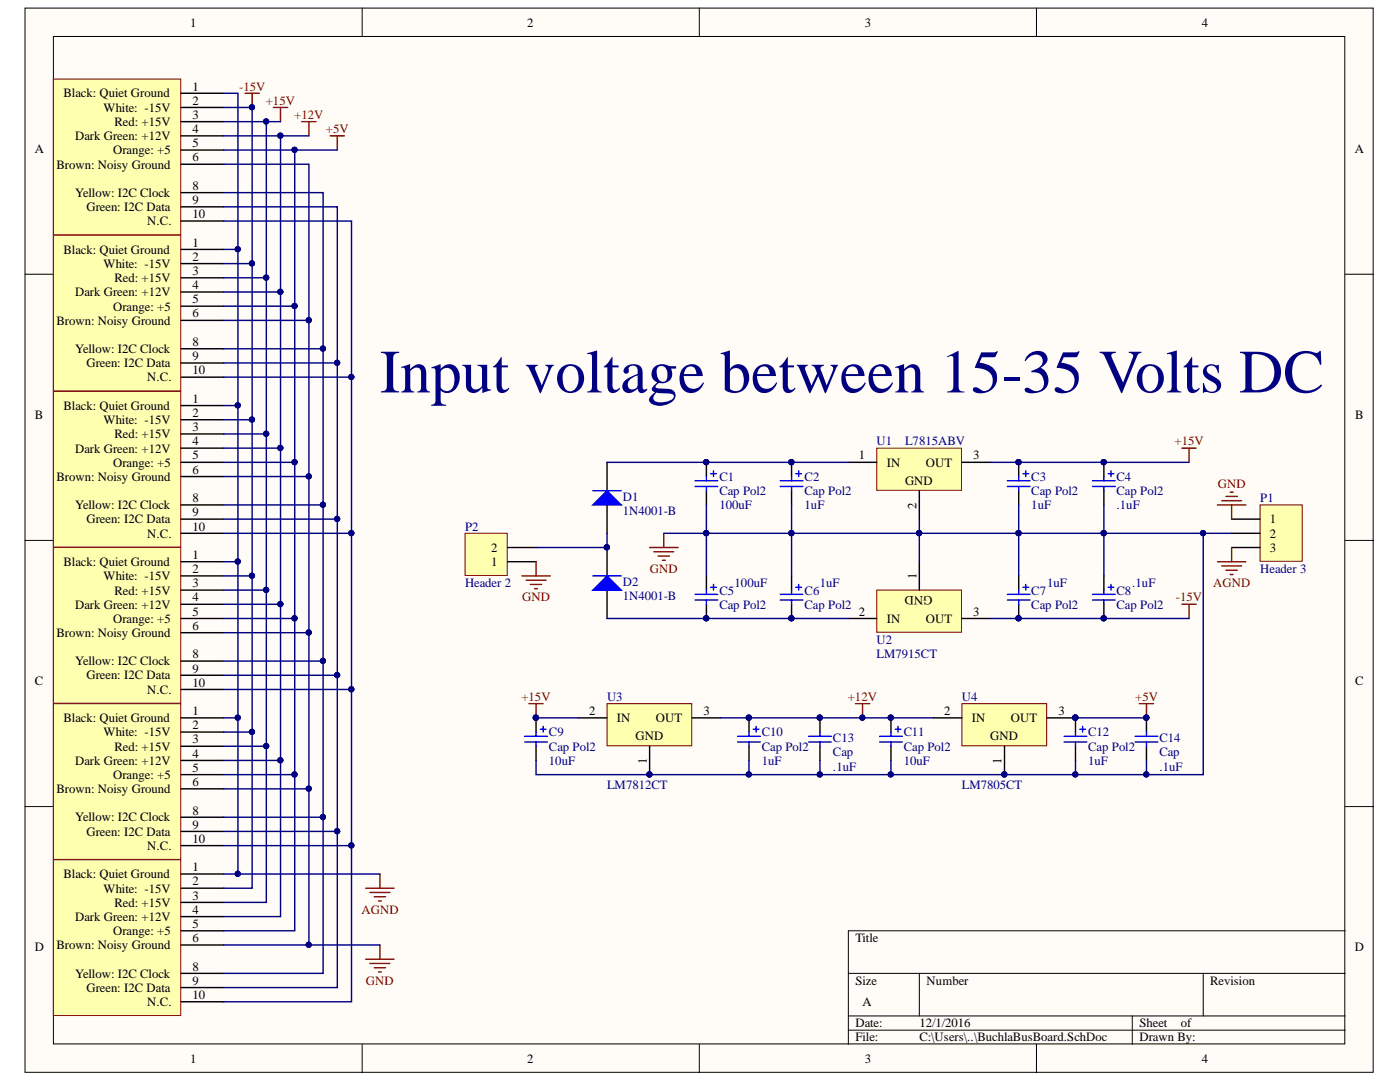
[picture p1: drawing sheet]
<svg xmlns="http://www.w3.org/2000/svg" width="279mm" height="216mm" viewBox="0 0 279 216" stroke-linecap="round" stroke-linejoin="round" font-family="sans-serif">
<defs><g id="words">
<text font-size="12.3" fill="#000080" x="75.8" y="78.3">Input voltage between 15-35 Volts DC</text>
<g font-size="2.5">
<text x="38" y="5.3">1</text>
<text x="105.2" y="5.3">2</text>
<text x="172.6" y="5.3">3</text>
<text x="239.8" y="5.3">4</text>
<text x="12.7" y="19.4">Black: Quiet Ground</text>
<text x="20.6" y="22.3">White: -15V</text>
<text x="38.4" y="18.1">1</text>
<text x="38.4" y="20.9">2</text>
<text x="38.4" y="23.8">3</text>
<text x="15" y="28">Dark Green: +12V</text>
<text x="22.8" y="25.1">Red: +15V</text>
<text x="38.4" y="26.5">4</text>
<text x="38.4" y="29.4">5</text>
<text x="6.9" y="30.4">A</text>
<text x="11.3" y="33.7">Brown: Noisy Ground</text>
<text x="22.6" y="30.8">Orange: +5</text>
<text x="38.4" y="32.2">6</text>
<text x="270.4" y="30.4">A</text>
<text x="15" y="39.3">Yellow: I2C Clock</text>
<text x="38.4" y="37.9">8</text>
<text x="38.4" y="40.8">9</text>
<text x="17.3" y="42.1">Green: I2C Data</text>
<text x="29.4" y="45">N.C.</text>
<text x="38.4" y="43.5">10</text>
<text x="12.7" y="50.7">Black: Quiet Ground</text>
<text x="20.6" y="53.4">White: -15V</text>
<text x="38.4" y="49.2">1</text>
<text x="38.4" y="52">2</text>
<text x="15" y="59.1">Dark Green: +12V</text>
<text x="22.8" y="56.3">Red: +15V</text>
<text x="38.4" y="54.9">3</text>
<text x="38.4" y="57.7">4</text>
<text x="11.3" y="64.8">Brown: Noisy Ground</text>
<text x="22.6" y="62">Orange: +5</text>
<text x="38.4" y="60.5">5</text>
<text x="38.4" y="63.3">6</text>
<text x="15" y="70.4">Yellow: I2C Clock</text>
<text x="38.4" y="69">8</text>
<text x="38.4" y="71.9">9</text>
<text x="17.3" y="73.3">Green: I2C Data</text>
<text x="29.4" y="76.1">N.C.</text>
<text x="38.4" y="74.7">10</text>
<text x="6.9" y="83.6">B</text>
<text x="12.7" y="81.8">Black: Quiet Ground</text>
<text x="38.4" y="80.3">1</text>
<text x="38.4" y="83.2">2</text>
<text x="270.5" y="83.6">B</text>
<text x="20.6" y="84.7">White: -15V</text>
<text x="22.8" y="87.4">Red: +15V</text>
<text x="38.4" y="86">3</text>
<text x="38.4" y="88.9">4</text>
<text x="11.3" y="96">Brown: Noisy Ground</text>
<text x="15" y="90.3">Dark Green: +12V</text>
<text x="22.6" y="93.1">Orange: +5</text>
<text x="38.4" y="91.7">5</text>
<text x="38.4" y="94.5">6</text>
<text x="171.4" y="91.7">1</text>
<text x="177" y="93.1">IN</text>
<text x="184.8" y="93.1">OUT</text>
<text x="194.2" y="91.7">3</text>
<text x="15" y="101.7">Yellow: I2C Clock</text>
<text x="38.4" y="100.2">8</text>
<text x="180.6" y="96.8">GND</text>
<text x="182.9" y="101.5" transform="rotate(-90 182.9 101.5)">2</text>
<text x="17.3" y="104.4">Green: I2C Data</text>
<text x="29.4" y="107.3">N.C.</text>
<text x="38.4" y="103">9</text>
<text x="38.4" y="105.9">10</text>
<text x="253.5" y="104.4">1</text>
<text x="253.5" y="107.3">2</text>
<text x="12.7" y="113">Black: Quiet Ground</text>
<text x="38.4" y="111.5">1</text>
<text x="98" y="113">1</text>
<text x="98" y="110.1">2</text>
<text x="253.5" y="110.1">3</text>
<text x="20.6" y="115.8">White: -15V</text>
<text x="22.8" y="118.7">Red: +15V</text>
<text x="38.4" y="114.3">2</text>
<text x="38.4" y="117.2">3</text>
<text x="182.9" y="115.5" transform="rotate(-90 182.9 115.5)">1</text>
<text x="186.1" y="118.9" transform="rotate(-180 186.1 118.9)">GND</text>
<text x="15" y="121.4">Dark Green: +12V</text>
<text x="22.6" y="124.2">Orange: +5</text>
<text x="38.4" y="120">4</text>
<text x="38.4" y="122.9">5</text>
<text x="38.4" y="125.7">6</text>
<text x="171.4" y="122.9">2</text>
<text x="177" y="124.2">IN</text>
<text x="184.8" y="124.2">OUT</text>
<text x="194.2" y="122.9">3</text>
<text x="11.3" y="127.1">Brown: Noisy Ground</text>
<text x="38.4" y="131.3">8</text>
<text x="6.9" y="136.7">C</text>
<text x="15" y="132.8">Yellow: I2C Clock</text>
<text x="17.3" y="135.6">Green: I2C Data</text>
<text x="38.4" y="134.2">9</text>
<text x="38.4" y="137">10</text>
<text x="270.5" y="136.7">C</text>
<text x="29.4" y="138.4">N.C.</text>
<text x="38.4" y="142.7">1</text>
<text x="117.6" y="142.7">2</text>
<text x="140.4" y="142.7">3</text>
<text x="188.4" y="142.7">2</text>
<text x="211.2" y="142.7">3</text>
<text x="12.7" y="144.1">Black: Quiet Ground</text>
<text x="20.6" y="146.9">White: -15V</text>
<text x="22.8" y="149.8">Red: +15V</text>
<text x="38.4" y="145.5">2</text>
<text x="38.4" y="148.3">3</text>
<text x="123.1" y="144.1">IN</text>
<text x="126.8" y="147.7">GND</text>
<text x="130.9" y="144.1">OUT</text>
<text x="194" y="144.1">IN</text>
<text x="197.6" y="147.7">GND</text>
<text x="201.8" y="144.1">OUT</text>
<text x="15" y="152.6">Dark Green: +12V</text>
<text x="22.6" y="155.4">Orange: +5</text>
<text x="38.4" y="151.2">4</text>
<text x="38.4" y="154">5</text>
<text x="129.1" y="152.5" transform="rotate(-90 129.1 152.5)">1</text>
<text x="199.9" y="152.5" transform="rotate(-90 199.9 152.5)">1</text>
<text x="11.3" y="158.2">Brown: Noisy Ground</text>
<text x="38.4" y="156.9">6</text>
<text x="15" y="163.9">Yellow: I2C Clock</text>
<text x="17.3" y="166.8">Green: I2C Data</text>
<text x="38.4" y="162.5">8</text>
<text x="38.4" y="165.3">9</text>
<text x="29.4" y="169.6">N.C.</text>
<text x="38.4" y="168.2">10</text>
<text x="38.4" y="173.9">1</text>
<text x="12.7" y="175.2">Black: Quiet Ground</text>
<text x="20.6" y="178.1">White: -15V</text>
<text x="38.4" y="176.7">2</text>
<text x="38.4" y="179.5">3</text>
<text x="15" y="183.8">Dark Green: +12V</text>
<text x="22.8" y="180.9">Red: +15V</text>
<text x="38.4" y="182.3">4</text>
<text x="38.4" y="185.2">5</text>
<text x="6.9" y="189.8">D</text>
<text x="11.3" y="189.4">Brown: Noisy Ground</text>
<text x="22.6" y="186.6">Orange: +5</text>
<text x="38.4" y="188">6</text>
<text x="170.7" y="188">Title</text>
<text x="270.4" y="189.8">D</text>
<text x="15" y="195.1">Yellow: I2C Clock</text>
<text x="17.3" y="197.9">Green: I2C Data</text>
<text x="38.4" y="193.7">8</text>
<text x="38.4" y="196.5">9</text>
<text x="170.7" y="196.5">Size</text>
<text x="184.9" y="196.5">Number</text>
<text x="241.5" y="196.5">Revision</text>
<text x="29.4" y="200.8">N.C.</text>
<text x="38.4" y="199.3">10</text>
<text x="172.2" y="200.8">A</text>
<text x="170.7" y="205">Date:</text>
<text x="170.7" y="207.8">File:</text>
<text x="183.5" y="205">12/1/2016</text>
<text x="183.5" y="207.8">C:\Users\..\BuchlaBusBoard.SchDoc</text>
<text x="227.4" y="205">Sheet</text>
<text x="227.4" y="207.8">Drawn By:</text>
<text x="235.7" y="205">of</text>
<text x="38" y="212.1">1</text>
<text x="105.2" y="212.1">2</text>
<text x="172.6" y="212.1">3</text>
<text x="239.8" y="212.1">4</text>
</g>
<g font-size="2.5" fill="#800000">
<text x="47.7" y="18.1">-15V</text>
<text x="53" y="20.9">+15V</text>
<text x="58.7" y="23.8">+12V</text>
<text x="65.1" y="26.5">+5V</text>
<text x="234.4" y="88.9">+15V</text>
<text x="243" y="97.3">GND</text>
<text x="129.7" y="114.3">GND</text>
<text x="242.1" y="117.2">AGND</text>
<text x="104.2" y="120">GND</text>
<text x="234.7" y="120">-15V</text>
<text x="104.1" y="139.9">+15V</text>
<text x="169.2" y="139.9">+12V</text>
<text x="226.5" y="139.9">+5V</text>
<text x="72.2" y="182.3">AGND</text>
<text x="73" y="196.5">GND</text>
</g>
<g font-size="2.5" fill="#000080">
<text x="174.9" y="88.9">U1</text>
<text x="180.6" y="88.9">L7815ABV</text>
<text x="143.6" y="96">C1</text>
<text x="160.6" y="96">C2</text>
<text x="205.8" y="96">C3</text>
<text x="222.8" y="96">C4</text>
<text x="124.3" y="99.9">D1</text>
<text x="143.6" y="101.7">100uF</text>
<text x="143.6" y="98.8">Cap Pol2</text>
<text x="160.6" y="101.7">1uF</text>
<text x="160.6" y="98.8">Cap Pol2</text>
<text x="205.8" y="101.7">1uF</text>
<text x="205.8" y="98.8">Cap Pol2</text>
<text x="222.8" y="101.7">.1uF</text>
<text x="222.8" y="98.8">Cap Pol2</text>
<text x="251.5" y="100.2">P1</text>
<text x="92.8" y="105.9">P2</text>
<text x="124.3" y="102.8">1N4001-B</text>
<text x="92.8" y="117.2">Header 2</text>
<text x="124.3" y="116.9">D2</text>
<text x="124.3" y="119.8">1N4001-B</text>
<text x="143.6" y="118.7">C5</text>
<text x="146.6" y="117.2">100uF</text>
<text x="160.6" y="118.7">C6</text>
<text x="163.6" y="117.2">1uF</text>
<text x="205.8" y="118.7">C7</text>
<text x="209" y="117.2">1uF</text>
<text x="222.8" y="118.7">C8</text>
<text x="226" y="117.2">.1uF</text>
<text x="251.5" y="114.3">Header 3</text>
<text x="143.6" y="121.4">Cap Pol2</text>
<text x="160.6" y="121.4">Cap Pol2</text>
<text x="205.8" y="121.4">Cap Pol2</text>
<text x="222.8" y="121.4">Cap Pol2</text>
<text x="174.9" y="128.5">U2</text>
<text x="174.9" y="131.3">LM7915CT</text>
<text x="121.1" y="139.9">U3</text>
<text x="191.9" y="139.9">U4</text>
<text x="109.6" y="146.9">C9</text>
<text x="109.6" y="149.8">Cap Pol2</text>
<text x="152" y="146.9">C10</text>
<text x="152" y="149.8">Cap Pol2</text>
<text x="166.2" y="148.1">C13</text>
<text x="180.4" y="146.9">C11</text>
<text x="180.4" y="149.8">Cap Pol2</text>
<text x="217.2" y="146.9">C12</text>
<text x="217.2" y="149.8">Cap Pol2</text>
<text x="231.4" y="148.1">C14</text>
<text x="109.6" y="152.6">10uF</text>
<text x="152" y="152.6">1uF</text>
<text x="166.2" y="153.8">.1uF</text>
<text x="166.2" y="150.9">Cap</text>
<text x="180.4" y="152.6">10uF</text>
<text x="217.2" y="152.6">1uF</text>
<text x="231.4" y="153.8">.1uF</text>
<text x="231.4" y="150.9">Cap</text>
<text x="121.1" y="157.4">LM7812CT</text>
<text x="191.9" y="157.4">LM7805CT</text>
</g>
</g></defs>
<g fill="#fffcf8" stroke="#000" stroke-width=".2">
<path d="M5 1.6h269v212.4h-269z"/>
<path d="M10.7 7.3h257.7v201h-257.7z"/>
</g>
<g fill="none" stroke="#000" stroke-width=".2">
<path d="M72.3 1.6v5.7M139.6 1.6v5.7M206.8 1.6v5.7M5 54.7h5.7M268.5 54.7h5.6M5 107.8h5.7M268.5 107.8h5.6M5 160.9h5.7M268.5 160.9h5.6M169.3 194.2h99.2M183.5 194.2v8.5M240.1 194.2v8.5"/>
<path d="M268.5 185.7h-99.2v22.7M72.3 208.4v5.7M139.6 208.4v5.7M169.3 202.7h99.2M169.3 205.6h99.2M206.8 208.4v5.7M226 202.7v5.7"/>
</g>
<path d="M10.7 15.8h25.4v31h-25.4z" fill="#ffffb0" stroke="#800000" stroke-width=".2"/>
<path d="M36.2 18.6h8.5M36.2 21.4h8.5M36.2 24.3h8.5M36.2 27.1h8.5M36.2 29.9h8.5M36.2 32.8h8.5M36.2 38.4h8.5M36.2 41.3h8.5M36.2 44.1h8.5" fill="none" stroke="#000" stroke-width=".28"/>
<path d="M175 89.4h16.9v8.4h-16.9z" fill="#ffffb0" stroke="#800000" stroke-width=".2"/>
<path d="M169.3 92.3h5.7M183.5 97.9v5.7M192 92.3h5.6" fill="none" stroke="#000" stroke-width=".28"/>
<path d="M175 117.7h16.9v8.5h-16.9z" fill="#ffffb0" stroke="#800000" stroke-width=".2"/>
<path d="M183.5 112.1v5.6M169.3 123.4h5.7M192 123.4h5.6" fill="none" stroke="#000" stroke-width=".28"/>
<path d="M121.1 140.4h17v8.4h-17z" fill="#ffffb0" stroke="#800000" stroke-width=".2"/>
<path d="M115.5 143.2h5.6M129.6 148.9v5.7M138.1 143.2h5.7" fill="none" stroke="#000" stroke-width=".28"/>
<circle cx="129.6" cy="154.5" r=".52" fill="#000080" stroke="#000080" stroke-width=".2"/>
<path d="M192 140.4h16.9v8.4h-16.9z" fill="#ffffb0" stroke="#800000" stroke-width=".2"/>
<path d="M121.1 92.3v5.6M121.1 100.8v5.6M186.3 143.2h5.7M200.5 148.9v5.7M209 143.2h5.6" fill="none" stroke="#000" stroke-width=".28"/>
<g fill="#000080" stroke="#000080" stroke-width=".2">
<circle cx="214.6" cy="143.2" r=".52"/>
<circle cx="200.4" cy="154.5" r=".52"/>
</g>
<path d="M118.3 100.8l2.8-2.9 2.9 2.9z" fill="#00f"/>
<path d="M118.3 97.9h5.7M118.3 100.8l2.8-2.9 2.9 2.9z" fill="none" stroke="#00f" stroke-width=".28"/>
<path d="M121.1 109.3v5.6M121.1 117.7v5.7" fill="none" stroke="#000" stroke-width=".28"/>
<circle cx="121.1" cy="109.2" r=".52" fill="#000080" stroke="#000080" stroke-width=".2"/>
<path d="M118.3 117.7l2.8-2.8 2.9 2.8z" fill="#00f"/>
<path d="M118.3 117.7l2.8-2.8 2.9 2.8zM118.3 114.9h5.7" fill="none" stroke="#00f" stroke-width=".28"/>
<circle cx="121.1" cy="109.2" r=".52" fill="#000080" stroke="#000080" stroke-width=".2"/>
<path d="M92.8 106.4h8.4v8.4h-8.4z" fill="#ffffb0" stroke="#800000" stroke-width=".2"/>
<g fill="none" stroke="#000" stroke-width=".28">
<path d="M141 92.3v2.8M141 97.9v2.9M158 92.3v2.8M158 97.9v2.9M203.3 92.3v2.8M203.3 97.9v2.9M220.3 92.3v2.8M220.3 97.9v2.9M101.3 112.1h5.7M101.3 109.3h5.7M141 114.9v2.8M158 114.9v2.8"/>
<path d="M203.3 114.9v2.8M220.3 114.9v2.8M141 120.6v2.8M158 120.6v2.8M203.3 120.6v2.8M220.3 120.6v2.8M107 143.2v2.9M107 148.9v2.8M149.5 143.2v2.9M149.5 148.9v2.8M177.8 143.2v2.9M177.8 148.9v2.8"/>
<path d="M214.6 143.2v2.9M214.6 148.9v2.8"/>
</g>
<g fill="none" stroke="#800000" stroke-width=".28">
<path d="M235.9 89.4h2.8M237.3 89.4v2.9M104.1 114.9h5.7M105 115.8h4M105.8 116.6h2.3M106.7 117.5h.6M107 112.1v2.8M129.6 109.3h5.7M130.5 110.1h4M131.3 110.9h2.3M132.2 111.8h.6M132.5 106.4v2.9"/>
<path d="M235.9 120.6h2.8M237.3 120.6v2.8M105.6 140.4h2.8M107 140.4v2.8M170.7 140.4h2.9M172.1 140.4v2.8M227.4 140.4h2.8M228.8 140.4v2.8"/>
</g>
<g fill="#000080" stroke="#000080" stroke-width=".2">
<circle cx="140.9" cy="92.2" r=".52"/>
<circle cx="140.9" cy="123.4" r=".52"/>
<circle cx="157.9" cy="123.4" r=".52"/>
<circle cx="157.9" cy="92.2" r=".52"/>
<circle cx="203.3" cy="92.2" r=".52"/>
<circle cx="220.3" cy="92.2" r=".52"/>
<circle cx="203.3" cy="123.4" r=".52"/>
<circle cx="220.3" cy="123.4" r=".52"/>
<circle cx="106.9" cy="143.2" r=".52"/>
<circle cx="149.4" cy="143.2" r=".52"/>
<circle cx="177.8" cy="143.2" r=".52"/>
<circle cx="214.6" cy="143.2" r=".52"/>
<circle cx="172.1" cy="143.2" r=".52"/>
<circle cx="228.8" cy="143.2" r=".52"/>
</g>
<g fill="none" stroke="#00f" stroke-width=".28">
<path d="M138.7 95.9h4.5M138.7 97.1h4.5M141 95.1v.8M141 97.1v.8M141.8 94.5h1.2M142.4 94v1.1M155.7 95.9h4.5M155.7 97.1h4.5M158 95.1v.8M158 97.1v.8M158.8 94.5h1.2M159.4 94v1.1"/>
<path d="M201 95.9h4.6M201 97.1h4.6M203.3 95.1v.8M203.3 97.1v.8M204.2 94.5h1.1M204.7 94v1.1M218 95.9h4.6M218 97.1h4.6M220.3 95.1v.8M220.3 97.1v.8M221.2 94.5h1.1M221.7 94v1.1"/>
<path d="M138.7 118.6h4.5M138.7 119.7h4.5M141 117.7v.9M141 119.7v.9M141.8 117.2h1.2M142.4 116.6v1.1M155.7 118.6h4.5M155.7 119.7h4.5M158 117.7v.9M158 119.7v.9M158.8 117.2h1.2M159.4 116.6v1.1"/>
<path d="M201 118.6h4.6M201 119.7h4.6M203.3 117.7v.9M203.3 119.7v.9M204.2 117.2h1.1M204.7 116.6v1.1M218 118.6h4.6M218 119.7h4.6M220.3 117.7v.9M220.3 119.7v.9M221.2 117.2h1.1M221.7 116.6v1.1"/>
<path d="M104.7 146.9h4.5M104.7 148.1h4.5M107 146.1v.8M107 148.1v.8M107.8 145.5h1.2M108.4 144.9v1.2M147.2 146.9h4.5M147.2 148.1h4.5M149.5 146.1v.8M149.5 148.1v.8M150.3 145.5h1.2M150.9 144.9v1.2"/>
<path d="M175.5 146.9h4.6M175.5 148.1h4.6M177.8 146.1v.8M177.8 148.1v.8M178.7 145.5h1.1M179.2 144.9v1.2M212.4 146.9h4.5M212.4 148.1h4.5M214.6 146.1v.8M214.6 148.1v.8M215.5 145.5h1.1M216.1 144.9v1.2"/>
</g>
<path d="M10.7 46.9h25.4v31.1h-25.4z" fill="#ffffb0" stroke="#800000" stroke-width=".2"/>
<path d="M36.2 49.8h8.5M36.2 52.6h8.5M36.2 55.4h8.5M36.2 58.3h8.5M36.2 61.1h8.5M36.2 63.9h8.5M36.2 69.6h8.5M36.2 72.4h8.5M36.2 75.3h8.5" fill="none" stroke="#000" stroke-width=".28"/>
<path d="M10.7 78.1h25.4v31.1h-25.4z" fill="#ffffb0" stroke="#800000" stroke-width=".2"/>
<path d="M36.2 80.9h8.5M36.2 83.8h8.5M36.2 86.6h8.5M36.2 89.4h8.5M36.2 92.3h8.5M36.2 95.1h8.5M36.2 100.8h8.5M36.2 103.6h8.5M36.2 106.4h8.5" fill="none" stroke="#000" stroke-width=".28"/>
<path d="M10.7 109.3h25.4v31h-25.4z" fill="#ffffb0" stroke="#800000" stroke-width=".2"/>
<path d="M36.2 112.1h8.5M36.2 114.9h8.5M36.2 117.7h8.5M36.2 120.6h8.5M36.2 123.4h8.5M36.2 126.2h8.5M36.2 131.9h8.5M36.2 134.7h8.5M36.2 137.6h8.5" fill="none" stroke="#000" stroke-width=".28"/>
<path d="M10.7 140.4h25.4v31.1h-25.4z" fill="#ffffb0" stroke="#800000" stroke-width=".2"/>
<path d="M36.2 143.2h8.5M36.2 146.1h8.5M36.2 148.9h8.5M36.2 151.7h8.5M36.2 154.6h8.5M36.2 157.4h8.5M36.2 163.1h8.5M36.2 165.9h8.5M36.2 168.7h8.5" fill="none" stroke="#000" stroke-width=".28"/>
<path d="M10.7 171.6h25.4v31h-25.4z" fill="#ffffb0" stroke="#800000" stroke-width=".2"/>
<path d="M36.2 174.4h8.5M36.2 177.2h8.5M36.2 180.1h8.5M36.2 182.9h8.5M36.2 185.7h8.5M36.2 188.6h8.5M36.2 194.2h8.5M36.2 197.1h8.5M36.2 199.9h8.5" fill="none" stroke="#000" stroke-width=".28"/>
<g fill="none" stroke="#800000" stroke-width=".28">
<path d="M48.9 18.6h2.8M50.3 18.6v2.8M54.6 21.4h2.8M56 21.4v2.9M60.2 24.3h2.9M61.7 24.3v2.8M65.9 27.1h2.8M67.3 27.1v2.8M73 177.2h5.7M73.8 178.1h4M74.7 178.9h2.3M75.5 179.8h.6"/>
<path d="M75.8 174.4v2.8M73 191.4h5.7M73.8 192.2h4M74.7 193.1h2.3M75.5 193.9h.6M75.8 188.6v2.8"/>
</g>
<circle cx="50.3" cy="21.4" r=".52" fill="#000080" stroke="#000080" stroke-width=".2"/>
<path d="M251.5 100.8h8.4v11.2h-8.4z" fill="#ffffb0" stroke="#800000" stroke-width=".2"/>
<path d="M245.8 103.6h5.7M245.8 106.4h5.7M245.8 109.3h5.7M163.6 143.2v2.9M163.6 148.9v2.8M228.8 143.2v2.9M228.8 148.9v2.8" fill="none" stroke="#000" stroke-width=".28"/>
<path d="M243.8 99.9h4M244.7 99.1h2.2M245.5 98.2h.6M243 100.8h5.6M243 112.1h5.6M243.8 112.9h4M244.7 113.8h2.2M245.5 114.6h.6M245.8 100.8v2.8M245.8 109.3v2.8" fill="none" stroke="#800000" stroke-width=".28"/>
<g fill="#000080" stroke="#000080" stroke-width=".2">
<circle cx="228.8" cy="143.2" r=".52"/>
<circle cx="163.6" cy="143.2" r=".52"/>
<circle cx="121.1" cy="109.2" r=".52"/>
<circle cx="183.4" cy="106.4" r=".52"/>
<circle cx="140.9" cy="123.4" r=".52"/>
<circle cx="157.9" cy="123.4" r=".52"/>
<circle cx="140.9" cy="106.4" r=".52"/>
<circle cx="140.9" cy="92.2" r=".52"/>
<circle cx="157.9" cy="92.2" r=".52"/>
<circle cx="157.9" cy="106.4" r=".52"/>
<circle cx="203.3" cy="92.2" r=".52"/>
<circle cx="220.3" cy="92.2" r=".52"/>
<circle cx="203.3" cy="106.4" r=".52"/>
<circle cx="220.3" cy="106.4" r=".52"/>
<circle cx="203.3" cy="123.4" r=".52"/>
<circle cx="220.3" cy="123.4" r=".52"/>
<circle cx="106.9" cy="143.2" r=".52"/>
<circle cx="149.4" cy="143.2" r=".52"/>
<circle cx="172.1" cy="143.2" r=".52"/>
<circle cx="177.8" cy="143.2" r=".52"/>
<circle cx="149.4" cy="154.5" r=".52"/>
<circle cx="177.8" cy="154.5" r=".52"/>
<circle cx="47.4" cy="49.7" r=".52"/>
<circle cx="47.4" cy="80.9" r=".52"/>
<circle cx="47.4" cy="112" r=".52"/>
<circle cx="47.4" cy="143.2" r=".52"/>
<circle cx="47.4" cy="174.4" r=".52"/>
<circle cx="50.3" cy="146" r=".52"/>
<circle cx="50.3" cy="114.9" r=".52"/>
<circle cx="50.3" cy="83.7" r=".52"/>
<circle cx="50.3" cy="52.6" r=".52"/>
<circle cx="50.3" cy="21.4" r=".52"/>
<circle cx="53.1" cy="24.2" r=".52"/>
<circle cx="53.1" cy="55.4" r=".52"/>
<circle cx="53.1" cy="86.5" r=".52"/>
<circle cx="53.1" cy="117.7" r=".52"/>
<circle cx="53.1" cy="148.9" r=".52"/>
<circle cx="55.9" cy="151.7" r=".52"/>
<circle cx="55.9" cy="120.5" r=".52"/>
<circle cx="55.9" cy="89.4" r=".52"/>
<circle cx="55.9" cy="58.2" r=".52"/>
<circle cx="55.9" cy="27.1" r=".52"/>
<circle cx="58.8" cy="29.9" r=".52"/>
<circle cx="58.8" cy="61.1" r=".52"/>
<circle cx="58.8" cy="92.2" r=".52"/>
<circle cx="58.8" cy="123.4" r=".52"/>
<circle cx="58.8" cy="154.5" r=".52"/>
<circle cx="61.6" cy="188.5" r=".52"/>
<circle cx="61.6" cy="157.4" r=".52"/>
<circle cx="61.6" cy="126.2" r=".52"/>
<circle cx="61.6" cy="95" r=".52"/>
<circle cx="61.6" cy="63.9" r=".52"/>
<circle cx="64.4" cy="163" r=".52"/>
<circle cx="64.4" cy="131.9" r=".52"/>
<circle cx="64.4" cy="100.7" r=".52"/>
<circle cx="64.4" cy="69.6" r=".52"/>
<circle cx="67.3" cy="165.9" r=".52"/>
<circle cx="67.3" cy="134.7" r=".52"/>
<circle cx="67.3" cy="103.5" r=".52"/>
<circle cx="67.3" cy="72.4" r=".52"/>
<circle cx="70.1" cy="75.2" r=".52"/>
<circle cx="70.1" cy="106.4" r=".52"/>
<circle cx="70.1" cy="137.5" r=".52"/>
<circle cx="70.1" cy="168.7" r=".52"/>
<circle cx="228.8" cy="154.5" r=".52"/>
<circle cx="214.6" cy="143.2" r=".52"/>
<circle cx="163.6" cy="154.5" r=".52"/>
<circle cx="129.6" cy="154.5" r=".52"/>
<circle cx="200.4" cy="154.5" r=".52"/>
<circle cx="214.6" cy="154.5" r=".52"/>
<circle cx="240.1" cy="106.4" r=".52"/>
</g>
<path d="M161.4 146.9h4.5M161.4 148.1h4.5M163.6 146.1v.8M163.6 148.1v.8M226.5 146.9h4.6M226.5 148.1h4.6M228.8 146.1v.8M228.8 148.1v.8" fill="none" stroke="#00f" stroke-width=".28"/>
<g fill="none" stroke="#000080" stroke-width=".28">
<path d="M44.7 18.6h2.8v155.8h-2.8M44.7 21.4h5.6v155.8h-5.6M44.7 24.3h8.5v155.8h-8.5M44.7 27.1h11.3v155.8h-11.3M44.7 29.9h14.1v155.8h-14.1M44.7 32.8h17v155.8h-17M44.7 38.4h19.8v155.8h-19.8M53.2 24.3h2.8M56 27.1h5.7M58.8 29.9h8.5M44.7 41.3h22.6v155.8h-22.6M44.7 44.1h25.5v155.8h-25.5"/>
<path d="M44.7 49.8h2.8M44.7 52.6h5.6M44.7 55.4h8.5M44.7 58.3h11.3M44.7 61.1h14.1M44.7 63.9h17M44.7 69.6h19.8M44.7 72.4h22.6M44.7 75.3h25.5M44.7 80.9h2.8M44.7 83.8h5.6M44.7 86.6h8.5"/>
<path d="M44.7 89.4h11.3M44.7 92.3h14.1M44.7 95.1h17M121.1 92.3h48.2M197.6 92.3h39.7M44.7 100.8h19.8M44.7 103.6h22.6M44.7 106.4h25.5M44.7 112.1h2.8M44.7 114.9h5.6M44.7 117.7h8.5M121.1 106.4v2.9h-14.1"/>
<path d="M132.5 106.4h113.3M141 100.8v14.1M158 100.8v14.1M183.5 103.6v8.5M203.3 100.8v14.1M220.3 100.8v14.1M240.1 106.4v48.2h-25.5M44.7 120.6h11.3M44.7 123.4h14.1M44.7 126.2h17M44.7 131.9h19.8M44.7 134.7h22.6"/>
<path d="M44.7 137.6h25.5M121.1 123.4h48.2M197.6 123.4h39.7M44.7 143.2h2.8M44.7 146.1h5.6M44.7 148.9h8.5M44.7 151.7h11.3M44.7 154.6h14.1M44.7 157.4h17M107 151.7v2.9h107.6v-2.9M107 143.2h8.5M143.8 143.2h42.5"/>
<path d="M149.5 151.7v2.9M163.6 151.7v2.9M177.8 151.7v2.9M214.6 143.2h14.2M228.8 151.7v2.9M44.7 163.1h19.8M44.7 165.9h22.6M44.7 168.7h25.5M47.5 174.4h28.3M61.7 188.6h14.1"/>
</g>
<use href="#words"/>
</svg>
